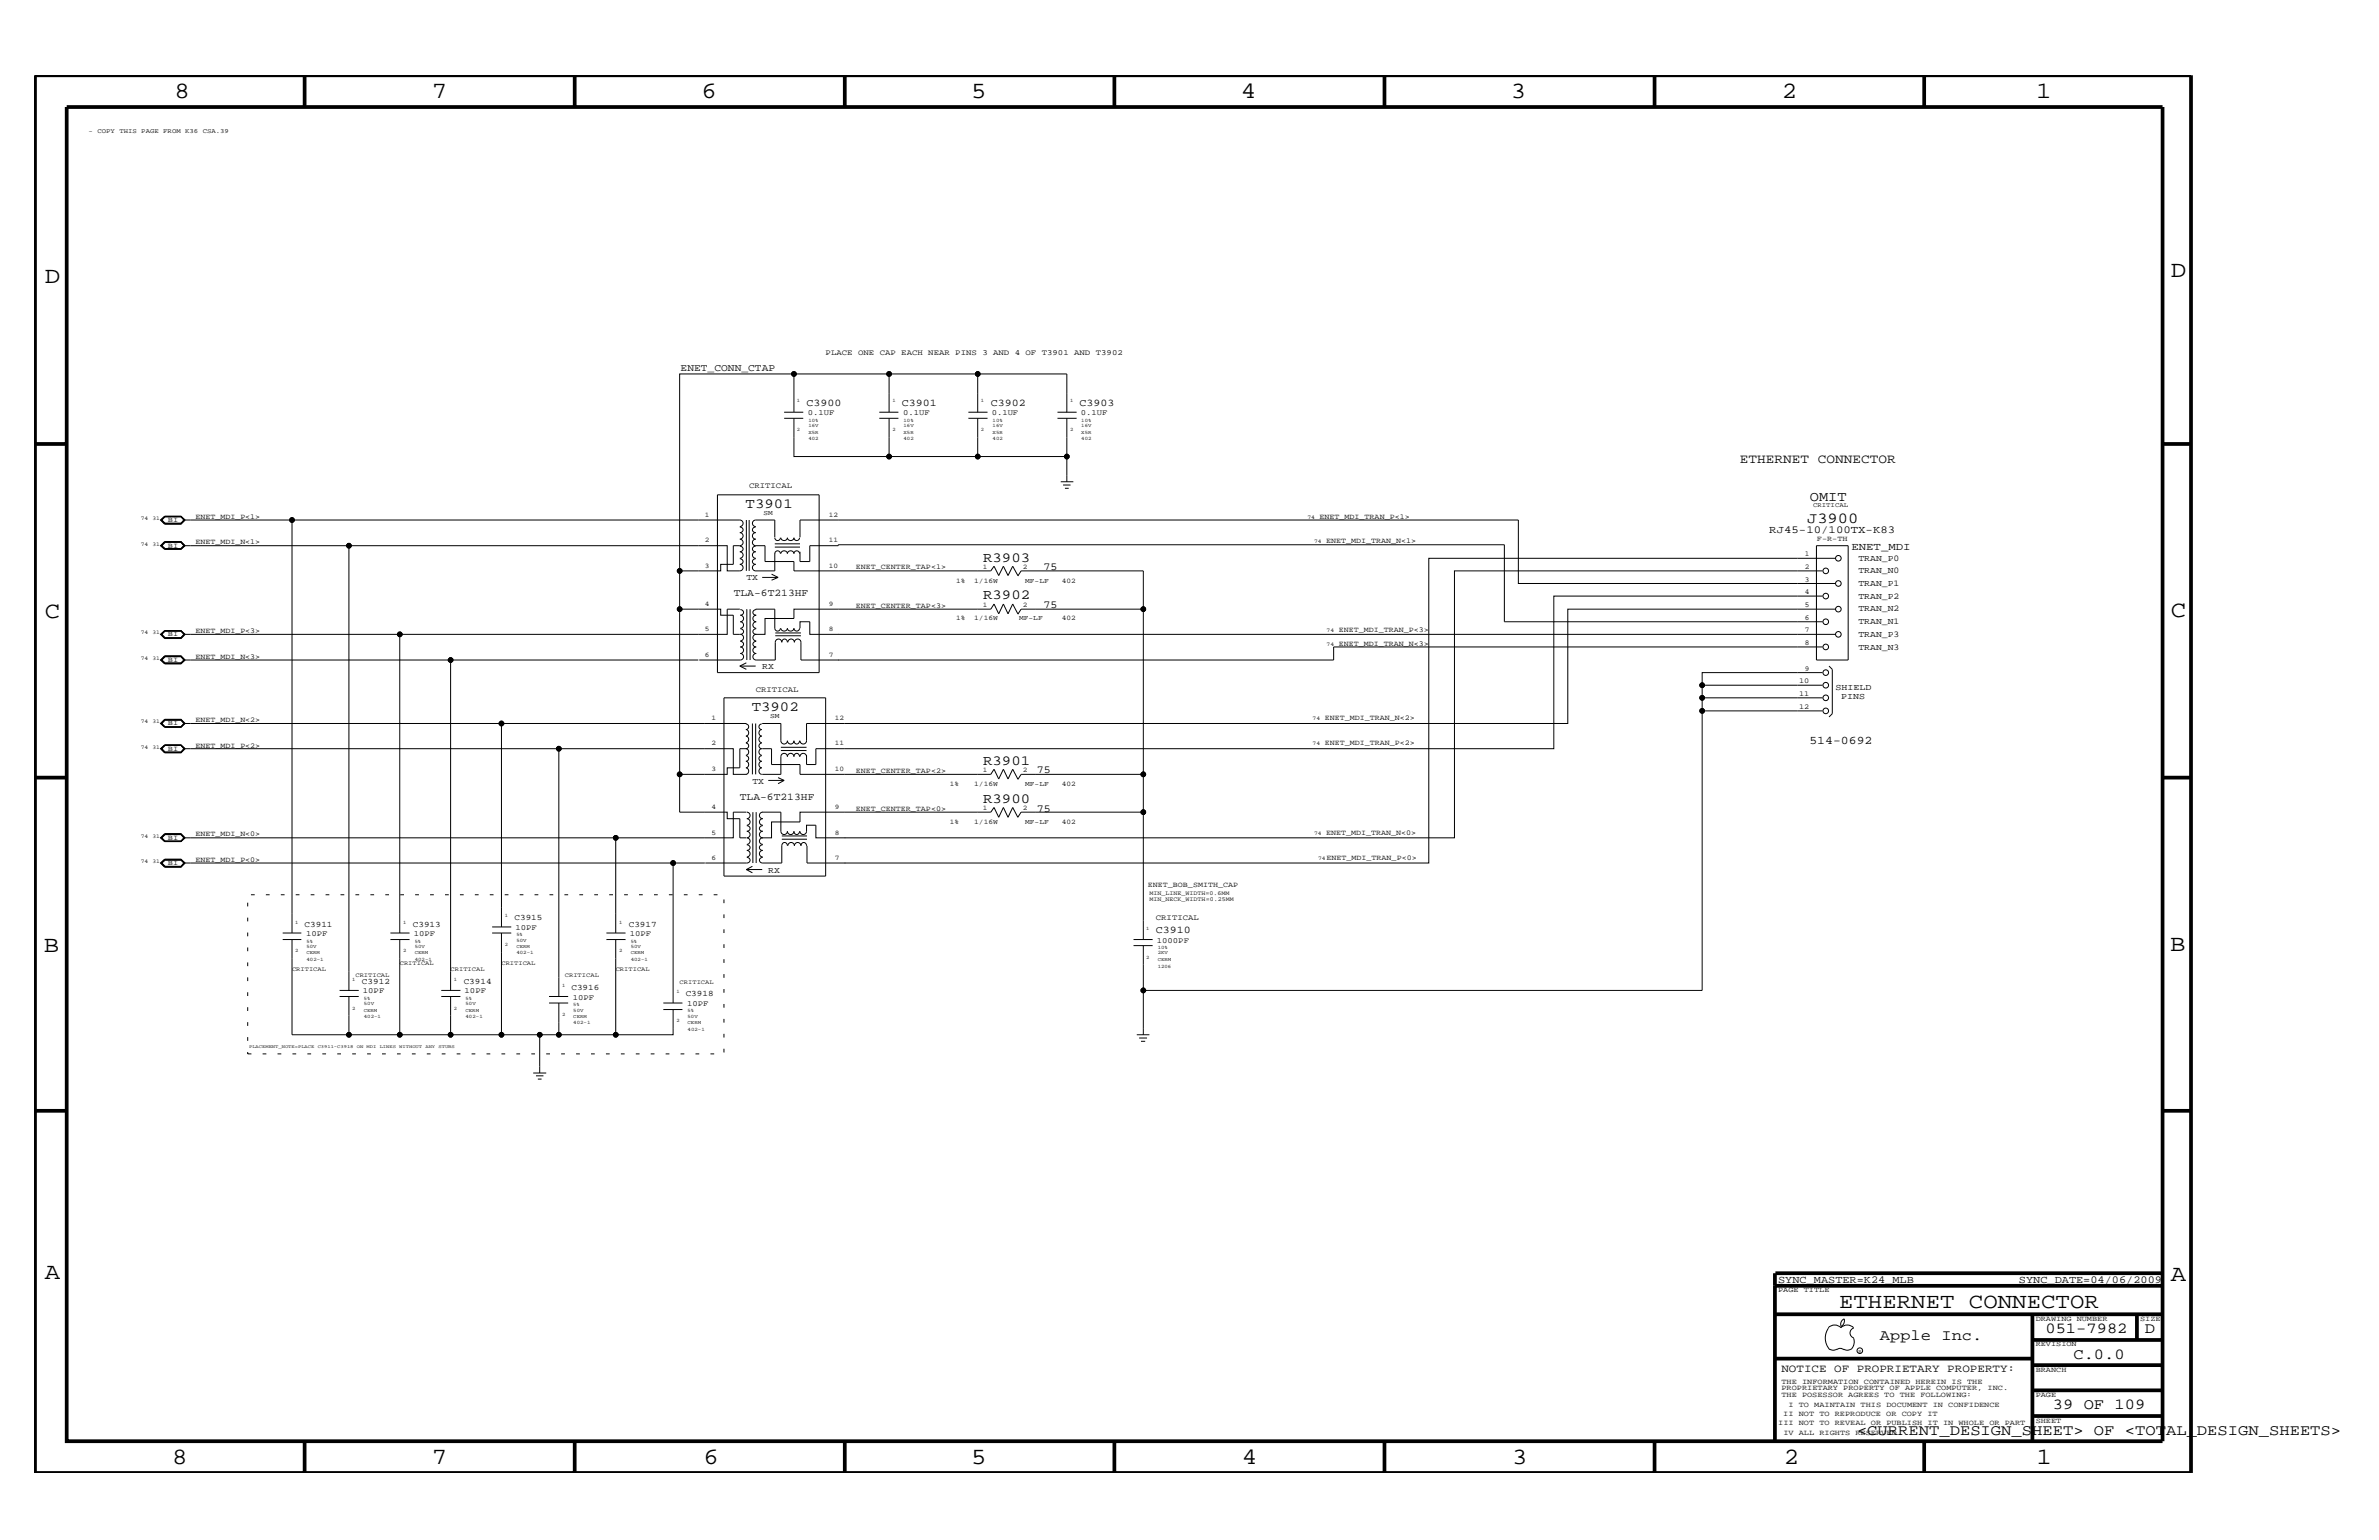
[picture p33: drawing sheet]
<svg xmlns="http://www.w3.org/2000/svg" width="432mm" height="279mm" viewBox="0 0 432 279" stroke-linecap="round" stroke-linejoin="round" font-family="sans-serif">
<defs><g id="words">
<g font-size="4.2">
<text x="31.7" y="17.8">8</text>
<text x="78.4" y="17.8">7</text>
<text x="127.3" y="17.8">6</text>
<text x="176.3" y="17.8">5</text>
<text x="225.2" y="17.8">4</text>
<text x="274.2" y="17.8">3</text>
<text x="323.4" y="17.8">2</text>
<text x="369.6" y="17.8">1</text>
<text x="8.1" y="51.3">D</text>
<text x="394" y="50.3">D</text>
<text x="8.1" y="112.1">C</text>
<text x="394" y="111.9">C</text>
<text x="8" y="172.7">B</text>
<text x="393.9" y="172.5">B</text>
<text x="8.1" y="232">A</text>
<text x="394" y="232.4">A</text>
<text x="31.2" y="265.6">8</text>
<text x="78.4" y="265.6">7</text>
<text x="127.7" y="265.6">6</text>
<text x="176.3" y="265.6">5</text>
<text x="225.4" y="265.6">4</text>
<text x="274.5" y="265.6">3</text>
<text x="323.8" y="265.6">2</text>
<text x="369.7" y="265.6">1</text>
</g>
<text font-size="3.9" x="333.8" y="237.3">ETHERNET CONNECTOR</text>
<g font-size="2.8">
<text x="328" y="94.9">J3900</text>
<text x="341.2" y="243.1">Apple Inc.</text>
<text x="371.3" y="241.9">051-7982</text>
<text x="389.3" y="241.9">D</text>
<text x="376.3" y="246.5">C.0.0</text>
<text x="372.6" y="255.7">39 OF 109</text>
<text x="337.1" y="260.4">&lt;CURRENT_DESIGN_SHEET&gt; OF &lt;TOTAL_DESIGN_SHEETS&gt;</text>
</g>
<g font-size="2.5">
<text x="135.3" y="92.1">T3901</text>
<text x="328.5" y="90.9">OMIT</text>
<text x="178.4" y="101.9">R3903</text>
<text x="178.4" y="108.7">R3902</text>
<text x="136.4" y="129.1">T3902</text>
<text x="178.4" y="138.7">R3901</text>
<text x="178.4" y="145.7">R3900</text>
</g>
<text font-size="2.4" x="315.8" y="84">ETHERNET CONNECTOR</text>
<text font-size="2.1" x="328.4" y="135.1">514-0692</text>
<text font-size="2" x="323.3" y="248.9">NOTICE OF PROPRIETARY PROPERTY:</text>
<g font-size="1.9">
<text x="123.5" y="67.3">ENET_CONN_CTAP</text>
<text x="146.4" y="73.6">C3900</text>
<text x="163.7" y="73.6">C3901</text>
<text x="179.8" y="73.6">C3902</text>
<text x="195.9" y="73.6">C3903</text>
<text x="321.1" y="96.6">RJ45-10/100TX-K83</text>
<text x="336" y="99.9">ENET_MDI</text>
<text x="189.4" y="103.5">75</text>
<text x="133.2" y="108.1">TLA-6T213HF</text>
<text x="189.4" y="110.3">75</text>
<text x="188.2" y="140.3">75</text>
<text x="134.3" y="145.1">TLA-6T213HF</text>
<text x="188.2" y="147.3">75</text>
<text x="209.8" y="169.3">C3910</text>
<text x="322.7" y="232.7">SYNC_MASTER=K24_MLB</text>
<text x="366.4" y="232.7">SYNC_DATE=04/06/2009</text>
</g>
<g font-size="1.6">
<text x="337.3" y="101.7">TRAN_P0</text>
<text x="135.5" y="105.3">TX</text>
<text x="337.3" y="104">TRAN_N0</text>
<text x="337.3" y="106.4">TRAN_P1</text>
<text x="337.3" y="113.2">TRAN_N1</text>
<text x="337.3" y="110.9">TRAN_N2</text>
<text x="337.3" y="108.7">TRAN_P2</text>
<text x="337.3" y="117.9">TRAN_N3</text>
<text x="337.3" y="115.6">TRAN_P3</text>
<text x="138.3" y="121.4">RX</text>
<text x="333.2" y="125.3">SHIELD</text>
<text x="334.2" y="126.8">PINS</text>
<text x="136.6" y="142.2">TX</text>
<text x="139.4" y="158.4">RX</text>
</g>
<g font-size="1.5">
<text x="93.4" y="167">C3915</text>
<text x="55.3" y="168.2">C3911</text>
<text x="74.9" y="168.2">C3913</text>
<text x="114.1" y="168.2">C3917</text>
<text x="65.7" y="178.5">C3912</text>
<text x="84.2" y="178.5">C3914</text>
<text x="103.7" y="179.7">C3916</text>
<text x="124.5" y="180.8">C3918</text>
</g>
<g font-size="1.4">
<text x="149.9" y="64.4">PLACE ONE CAP EACH NEAR PINS 3 AND 4 OF T3901 AND T3902</text>
<text x="146.6" y="75.3">0.1UF</text>
<text x="163.9" y="75.3">0.1UF</text>
<text x="180" y="75.3">0.1UF</text>
<text x="196.2" y="75.3">0.1UF</text>
<text x="136" y="88.6">CRITICAL</text>
<text x="30.5" y="94.7">BI</text>
<text x="35.5" y="94.1">ENET_MDI_P&lt;1&gt;</text>
<text x="239.5" y="94.1">ENET_MDI_TRAN_P&lt;1&gt;</text>
<text x="30.5" y="99.3">BI</text>
<text x="35.5" y="98.7">ENET_MDI_N&lt;1&gt;</text>
<text x="240.7" y="98.6">ENET_MDI_TRAN_N&lt;1&gt;</text>
<text x="327.6" y="101">1</text>
<text x="329.8" y="98.1">F-R-TH</text>
<text x="155.4" y="103.3">ENET_CENTER_TAP&lt;1&gt;</text>
<text x="327.6" y="103.2">2</text>
<text x="327.6" y="105.5">3</text>
<text x="327.6" y="107.8">4</text>
<text x="155.4" y="110.3">ENET_CENTER_TAP&lt;3&gt;</text>
<text x="327.6" y="112.5">6</text>
<text x="327.6" y="110.2">5</text>
<text x="30.5" y="115.4">BI</text>
<text x="35.5" y="119.5">ENET_MDI_N&lt;3&gt;</text>
<text x="35.5" y="114.8">ENET_MDI_P&lt;3&gt;</text>
<text x="243" y="117.2">ENET_MDI_TRAN_N&lt;3&gt;</text>
<text x="243" y="114.8">ENET_MDI_TRAN_P&lt;3&gt;</text>
<text x="327.6" y="117">8</text>
<text x="327.6" y="114.8">7</text>
<text x="30.5" y="120.1">BI</text>
<text x="137.2" y="125.5">CRITICAL</text>
<text x="326.6" y="124">10</text>
<text x="327.6" y="121.7">9</text>
<text x="30.5" y="131.6">BI</text>
<text x="35.5" y="131">ENET_MDI_N&lt;2&gt;</text>
<text x="240.5" y="130.6">ENET_MDI_TRAN_N&lt;2&gt;</text>
<text x="326.6" y="126.3">11</text>
<text x="326.6" y="128.6">12</text>
<text x="30.5" y="136.2">BI</text>
<text x="35.5" y="135.7">ENET_MDI_P&lt;2&gt;</text>
<text x="240.5" y="135.2">ENET_MDI_TRAN_P&lt;2&gt;</text>
<text x="155.4" y="140.2">ENET_CENTER_TAP&lt;2&gt;</text>
<text x="155.4" y="147.2">ENET_CENTER_TAP&lt;0&gt;</text>
<text x="30.5" y="152.3">BI</text>
<text x="35.5" y="151.8">ENET_MDI_N&lt;0&gt;</text>
<text x="240.7" y="151.4">ENET_MDI_TRAN_N&lt;0&gt;</text>
<text x="30.5" y="156.9">BI</text>
<text x="35.5" y="156.4">ENET_MDI_P&lt;0&gt;</text>
<text x="208.4" y="161">ENET_BOB_SMITH_CAP</text>
<text x="240.8" y="156.1">ENET_MDI_TRAN_P&lt;0&gt;</text>
<text x="209.8" y="167">CRITICAL</text>
<text x="55.5" y="169.9">10PF</text>
<text x="75.1" y="169.9">10PF</text>
<text x="93.6" y="168.7">10PF</text>
<text x="114.3" y="169.9">10PF</text>
<text x="210" y="171.1">1000PF</text>
<text x="65.9" y="180.2">10PF</text>
<text x="84.3" y="180.2">10PF</text>
<text x="104" y="181.4">10PF</text>
<text x="124.7" y="182.6">10PF</text>
<text x="322.7" y="234.4">PAGE TITLE</text>
<text x="369.5" y="239.6">DRAWING NUMBER</text>
<text x="388.5" y="239.6">SIZE</text>
<text x="369.5" y="244.2">REVISION</text>
<text x="323.3" y="251.1">THE INFORMATION CONTAINED HEREIN IS THE</text>
<text x="369.5" y="248.9">BRANCH</text>
<text x="323.3" y="253.4">THE POSESSOR AGREES TO THE FOLLOWING:</text>
<text x="323.3" y="252.3">PROPRIETARY PROPERTY OF APPLE COMPUTER, INC.</text>
<text x="323.7" y="256.9">II NOT TO REPRODUCE OR COPY IT</text>
<text x="324.6" y="255.2">I TO MAINTAIN THIS DOCUMENT IN CONFIDENCE</text>
<text x="369.5" y="253.4">PAGE</text>
<text x="322.7" y="258.6">III NOT TO REVEAL OR PUBLISH IT IN WHOLE OR PART</text>
<text x="323.7" y="260.4">IV ALL RIGHTS RESERVED</text>
<text x="369.5" y="258.1">SHEET</text>
</g>
<g font-size="1.3">
<text x="127.9" y="93.8">1</text>
<text x="138.6" y="93.4">SM</text>
<text x="150.5" y="93.8">12</text>
<text x="127.9" y="98.4">2</text>
<text x="150.5" y="98.4">11</text>
<text x="127.9" y="103">3</text>
<text x="150.5" y="103">10</text>
<text x="173.6" y="105.7">1%</text>
<text x="176.8" y="105.7">1/16W</text>
<text x="178.4" y="103.2">1</text>
<text x="185.7" y="103.2">2</text>
<text x="186.1" y="105.7">MF-LF</text>
<text x="192.7" y="105.7">402</text>
<text x="127.9" y="109.9">4</text>
<text x="150.5" y="109.9">9</text>
<text x="173.6" y="112.6">1%</text>
<text x="176.8" y="112.6">1/16W</text>
<text x="178.4" y="110.2">1</text>
<text x="185" y="112.6">MF-LF</text>
<text x="185.7" y="110.2">2</text>
<text x="192.7" y="112.6">402</text>
<text x="127.9" y="114.5">5</text>
<text x="127.9" y="119.2">6</text>
<text x="150.5" y="119.2">7</text>
<text x="150.5" y="114.5">8</text>
<text x="129.1" y="130.7">1</text>
<text x="139.8" y="130.3">SM</text>
<text x="151.6" y="130.7">12</text>
<text x="129.1" y="135.2">2</text>
<text x="151.6" y="135.2">11</text>
<text x="129.1" y="139.9">3</text>
<text x="151.6" y="139.9">10</text>
<text x="172.4" y="142.5">1%</text>
<text x="176.8" y="142.5">1/16W</text>
<text x="178.4" y="140.2">1</text>
<text x="185.7" y="140.2">2</text>
<text x="186.1" y="142.5">MF-LF</text>
<text x="192.7" y="142.5">402</text>
<text x="129.1" y="146.8">4</text>
<text x="151.6" y="146.8">9</text>
<text x="172.4" y="149.5">1%</text>
<text x="176.8" y="149.5">1/16W</text>
<text x="178.4" y="147">1</text>
<text x="185.7" y="147">2</text>
<text x="186.1" y="149.5">MF-LF</text>
<text x="192.7" y="149.5">402</text>
<text x="129.1" y="151.4">5</text>
<text x="151.6" y="151.4">8</text>
<text x="129.1" y="156.1">6</text>
<text x="151.6" y="156.1">7</text>
</g>
<g font-size="1.2">
<text x="16.1" y="24.1">- COPY THIS PAGE FROM K36 CSA.39</text>
<text x="329.1" y="92.1">CRITICAL</text>
</g>
<g font-size="1.1">
<text x="208.6" y="163.5">MIN_NECK_WIDTH=0.25MM</text>
<text x="208.6" y="162.3">MIN_LINE_WIDTH=0.6MM</text>
<text x="53" y="176.2">CRITICAL</text>
<text x="64.5" y="177.3">CRITICAL</text>
<text x="72.6" y="175">CRITICAL</text>
<text x="81.8" y="176.2">CRITICAL</text>
<text x="91" y="175">CRITICAL</text>
<text x="102.5" y="177.3">CRITICAL</text>
<text x="111.8" y="176.2">CRITICAL</text>
<text x="123.4" y="178.5">CRITICAL</text>
</g>
<g font-size="1">
<text x="25.6" y="94.3">74</text>
<text x="27.7" y="94.3">31</text>
<text x="237.3" y="94.1">74</text>
<text x="25.6" y="99">74</text>
<text x="27.7" y="99">31</text>
<text x="238.5" y="98.6">74</text>
<text x="25.6" y="119.7">74</text>
<text x="25.6" y="115.1">74</text>
<text x="27.7" y="119.7">31</text>
<text x="27.7" y="115.1">31</text>
<text x="240.8" y="117.2">74</text>
<text x="240.8" y="114.8">74</text>
<text x="25.6" y="131.3">74</text>
<text x="27.7" y="131.3">31</text>
<text x="238.3" y="130.6">74</text>
<text x="25.6" y="135.8">74</text>
<text x="27.7" y="135.8">31</text>
<text x="238.3" y="135.2">74</text>
<text x="25.6" y="152">74</text>
<text x="27.7" y="152">31</text>
<text x="238.5" y="151.4">74</text>
<text x="25.6" y="156.6">74</text>
<text x="27.7" y="156.6">31</text>
<text x="239.3" y="156.1">74</text>
</g>
<g font-size=".9">
<text x="144.6" y="73">1</text>
<text x="146.7" y="76.5">10%</text>
<text x="146.7" y="77.5">16V</text>
<text x="162" y="73">1</text>
<text x="164" y="76.5">10%</text>
<text x="164" y="77.5">16V</text>
<text x="178.1" y="73">1</text>
<text x="180.2" y="77.5">16V</text>
<text x="180.2" y="76.5">10%</text>
<text x="194.2" y="73">1</text>
<text x="196.3" y="76.5">10%</text>
<text x="196.3" y="77.5">16V</text>
<text x="144.6" y="78.2">2</text>
<text x="146.7" y="78.7">X5R</text>
<text x="146.7" y="79.9">402</text>
<text x="162" y="78.2">2</text>
<text x="164" y="78.7">X5R</text>
<text x="164" y="79.9">402</text>
<text x="178.1" y="78.2">2</text>
<text x="180.2" y="78.7">X5R</text>
<text x="180.2" y="79.9">402</text>
<text x="194.2" y="78.2">2</text>
<text x="196.3" y="78.7">X5R</text>
<text x="196.3" y="79.9">402</text>
<text x="53.6" y="167.6">1</text>
<text x="73.2" y="167.6">1</text>
<text x="91.6" y="166.4">1</text>
<text x="112.4" y="167.6">1</text>
<text x="53.6" y="172.7">2</text>
<text x="55.6" y="172.1">50V</text>
<text x="55.6" y="173.2">CERM</text>
<text x="55.6" y="171.1">5%</text>
<text x="73.2" y="172.7">2</text>
<text x="75.3" y="172.1">50V</text>
<text x="75.3" y="171.1">5%</text>
<text x="75.3" y="173.2">CERM</text>
<text x="91.6" y="171.6">2</text>
<text x="93.7" y="173.2">402-1</text>
<text x="93.7" y="169.9">5%</text>
<text x="93.7" y="172.1">CERM</text>
<text x="93.7" y="170.9">50V</text>
<text x="112.4" y="172.7">2</text>
<text x="114.5" y="172.1">50V</text>
<text x="114.5" y="173.2">CERM</text>
<text x="114.5" y="171.1">5%</text>
<text x="208" y="168.7">1</text>
<text x="208" y="173.9">2</text>
<text x="210.1" y="172.2">10%</text>
<text x="210.1" y="173.2">2KV</text>
<text x="55.6" y="174.4">402-1</text>
<text x="63.9" y="177.9">1</text>
<text x="75.3" y="174.4">402-1</text>
<text x="82.4" y="177.9">1</text>
<text x="102" y="179.1">1</text>
<text x="114.5" y="174.4">402-1</text>
<text x="210.1" y="174.4">CERM</text>
<text x="210.1" y="175.5">1206</text>
<text x="63.9" y="183.2">2</text>
<text x="66" y="184.8">402-1</text>
<text x="66" y="181.4">5%</text>
<text x="66" y="182.4">50V</text>
<text x="66" y="183.6">CERM</text>
<text x="82.4" y="183.2">2</text>
<text x="84.5" y="184.8">402-1</text>
<text x="84.5" y="182.4">50V</text>
<text x="84.5" y="183.6">CERM</text>
<text x="84.5" y="181.4">5%</text>
<text x="102" y="184.3">2</text>
<text x="104.1" y="185.9">402-1</text>
<text x="104.1" y="183.6">50V</text>
<text x="104.1" y="182.6">5%</text>
<text x="104.1" y="184.8">CERM</text>
<text x="122.8" y="180.2">1</text>
<text x="122.8" y="185.4">2</text>
<text x="124.8" y="183.7">5%</text>
<text x="124.8" y="185.9">CERM</text>
<text x="124.8" y="184.8">50V</text>
<text x="124.8" y="187.1">402-1</text>
<text x="337.3" y="245.4">R</text>
</g>
<g font-size=".8">
<text x="45.2" y="190.1">PLACEMENT_NOTE=PLACE</text>
<text x="57.7" y="190.1">C3911-C3918</text>
<text x="64.8" y="190.1">ON</text>
<text x="66.5" y="190.1">MDI</text>
<text x="68.9" y="190.1">LINES</text>
<text x="72.5" y="190.1">WITHOUT</text>
<text x="77.2" y="190.1">ANY</text>
<text x="79.6" y="190.1">STUBS</text>
</g>
</g></defs>
<g fill="none" stroke="#000" stroke-width=".18">
<path d="M142.3 75.9h3.5M142.3 74.8h3.5M144.1 74.8v-7h-20.7v35.8h7.4v-1.2h2.3v-3.4h1.2M144.1 75.9v6.9h17.3M144.1 67.8h17.3M159.6 75.9h3.5M159.6 74.8h3.5M161.4 75.9v6.9h16.1M161.4 74.8v-7h16.1v7M175.8 75.9h3.4M175.8 74.8h3.4M177.5 75.9v6.9h16.1"/>
<path d="M177.5 67.8h16.1v7M191.9 75.9h3.5M191.9 74.8h3.5M193.6 75.9v11.5M29.1 94.3l.8-.6h3l.7 .6-.7 .8h-3zM29.2 94.3l.7-.6h3l.6 .6-.6 .7h-3zM29.3 94.3l.6-.5h3l.5 .5-.5 .6h-3zM29.9 98.3h3l.5 .7-.5 .6h-3M29.9 98.3h3l.6 .7-.6 .6h-3M29.9 98.2h3l.7 .8-.7 .7h-3l-.8-.7zM29.9 98.3l-.7 .7 .7 .6M29.9 98.3l-.6 .7 .6 .6"/>
<path d="M33.4 94.3l-.5 .6h-2.9l-.6-.6 .6-.5h2.9l.5 .5h100.9a.59 .59 0 0 1 .6 .6 .59 .59 0 0 1-.6 .6M33.4 99l-.5 .5h-2.9l-.6-.5 .6-.6h2.9l.5 .6h29.9M53 94.3v75M130.2 89.8h18.5v32.2h-18.5zM134.3 99.1l.3 .1 .3 .4-.1 .2-.5 .3M134.3 97.8a.59 .59 0 0 1 .6 .6 .59 .59 0 0 1-.6 .6M134.3 95.6l.3 .1 .3 .4-.1 .3-.5 .2M134.3 96.6a.59 .59 0 0 1 .6 .6 .59 .59 0 0 1-.6 .6M135.5 94.3v9.3M136 94.3v9.3M137.2 95.6l-.3 .1-.3 .4a.57 .57 0 0 0 .6 .5 .59 .59 0 0 0-.6 .6 .59 .59 0 0 0 .6 .6 .59 .59 0 0 0-.6 .6 .59 .59 0 0 0 .6 .6h1.7v2.9h5.2v1.7h35.7l.6-.9 .9 1.7 .8-1.7 .9 1.7 .8-1.7 .9 1.7M137.2 99.1l-.3 .1-.3 .4a.57 .57 0 0 0 .6 .5 .59 .59 0 0 0-.6 .6 .59 .59 0 0 0 .6 .6"/>
<path d="M137.2 95.5a.59 .59 0 0 1-.6-.6 .59 .59 0 0 1 .6-.6h3.4v3.2M140.6 97.6a.51 .51 0 0 0 .5 .5 .51 .51 0 0 0 .5-.5M140.6 98.7h4.6M140.6 99.3h4.6M141.7 97.6a.6 .6 0 0 0 .6 .5 .6 .6 0 0 0 .6-.5 .6 .6 0 0 0 .6 .5 .6 .6 0 0 0 .6-.5 .51 .51 0 0 0 .5 .5 .51 .51 0 0 0 .5-.5M145.2 97.5v-3.2h130.4v11.6h57.6M192.5 87.4h2.3M193 88h1.3M193.3 88.6h.7M329.7 99h5.7v20.7h-5.7zM29.1 115.1l.8-.7h3l.7 .7-.7 .8h-3zM29.3 115.1l.6-.6h3l.5 .6-.5 .7h-3z"/>
<path d="M29.9 114.4h3l.6 .7-.6 .7h-3M29.9 114.4l-.7 .7 .7 .7M29.9 119.1h3l.5 .6-.5 .6h-3l-.6-.6zM29.9 119.1h3l.6 .6-.6 .7h-3M29.9 119h3l.7 .7-.7 .7h-3l-.8-.7zM29.9 119.1l-.7 .6 .7 .7M33.4 115.1l-.5 .6h-2.9l-.6-.6 .6-.6h2.9l.5 .6h39.2M33.4 119.7l-.5 .6h-2.9l-.6-.6 .6-.5h2.9l.5 .5h48.4M123.4 103.6v6.9M126.7 119.7h-44.9v60M134.3 115.1h-1.2v-3.5h-2.3v-1.1h-7.4v30h8.6v-1.2h2.3v-3.5h1.2M134.3 103.6h-2.3v-4.6h-68.7v80.7"/>
<path d="M134.3 110.5h-2.3v4.6h-59.4v54.2M134.3 101.4h.3l.3 .5-.1 .2-.5 .3M134.3 102.4a.59 .59 0 0 1 .6 .6 .59 .59 0 0 1-.6 .6M134.3 100.1a.59 .59 0 0 1 .6 .6 .59 .59 0 0 1-.6 .6M134.4 116.4h.3l.3 .5-.3 .4-.3 .1a.59 .59 0 0 1 .6 .6 .59 .59 0 0 1-.6 .6 .59 .59 0 0 1 .6 .6 .59 .59 0 0 1-.6 .5h-7.5M134.4 114.1h.3l.3 .5-.3 .4-.3 .1a.59 .59 0 0 1 .6 .6 .59 .59 0 0 1-.6 .6M134.4 110.6l.3 .1 .3 .4-.3 .4-.3 .1a.59 .59 0 0 1 .6 .6 .59 .59 0 0 1-.6 .6 .59 .59 0 0 1 .6 .6 .59 .59 0 0 1-.6 .6M135.6 110.5v9.2M136.1 110.5v9.2M137.2 110.5h3.4v3.5a.51 .51 0 0 0 .5 .5 .51 .51 0 0 0 .5-.5M137.2 116.4h-.3l-.2 .5a.57 .57 0 0 0 .6 .5 .59 .59 0 0 0-.6 .6 .59 .59 0 0 0 .6 .6 .59 .59 0 0 0-.6 .6 .59 .59 0 0 0 .6 .5h3.4v-3.2a.59 .59 0 0 1 .6-.6 .59 .59 0 0 1 .6 .6l.1-.3 .4-.3 .4 .3 .1 .3M137.2 114.1h-.3l-.2 .5a.57 .57 0 0 0 .6 .5 .59 .59 0 0 0-.6 .6 .59 .59 0 0 0 .6 .6"/>
<path d="M137.2 110.6l-.3 .1-.2 .4a.57 .57 0 0 0 .5 .5 .59 .59 0 0 0-.5 .6 .59 .59 0 0 0 .5 .6 .59 .59 0 0 0-.5 .6 .59 .59 0 0 0 .6 .6M138.3 104.8h2.9M140 104.2l1.2 .6M140.6 100.4v3.2h-3.4a.59 .59 0 0 1-.6-.6 .59 .59 0 0 1 .6-.6 .53 .53 0 0 1-.6-.8l.6-.2M140.6 100.4a.51 .51 0 0 1 .5-.5 .51 .51 0 0 1 .5 .5M140.7 114.8h4.7M140.7 115.3h4.7M141.2 104.8l-1.2 .5M141.7 114a.6 .6 0 0 0 .6 .5 .6 .6 0 0 0 .6-.5 .6 .6 0 0 0 .6 .5 .6 .6 0 0 0 .6-.5 .51 .51 0 0 0 .5 .5 .51 .51 0 0 0 .5-.5M141.7 100.4a.6 .6 0 0 1 .6-.5 .6 .6 0 0 1 .6 .5 .6 .6 0 0 1 .6-.5 .6 .6 0 0 1 .6 .5 .51 .51 0 0 1 .5-.5 .51 .51 0 0 1 .5 .5M143 116.5a.59 .59 0 0 1 .6-.6 .59 .59 0 0 1 .6 .6 .59 .59 0 0 1 .6-.6 .59 .59 0 0 1 .6 .6v3.2h96.7v-2.3h88.7M145.2 114v-1.2h1.8v2.3h5.2"/>
<path d="M145.2 100.1v1.8h1.8v-2.9h5.1v-.2h121v14h57.7M152.1 115.1h181.1M184.7 111.4l-.9-1.8-.8 1.8-.9-1.8-.8 1.8-.9-1.8-.6 .9h-35.7v1.7h-5.2v2.9h-1.7M184.7 104.5l.6-.9h22.2v6.9M207.5 110.5v30h-22.2l-.6 .9M207.5 110.5h-22.2l-.6 .9M330.8 108.1h-48.8v27.7h-133.9v2.9h-1.7v-1.7M330.8 103.6h-66.8v48.4h-110.7M333.2 110.5h-48.6v20.8h-138.2v3.1a.59 .59 0 0 1-.6 .6 .59 .59 0 0 1-.6-.6M333.2 101.3h-73.9v55.3h-106M29.1 131.3l.8-.8h3l.7 .8-.7 .6h-3zM29.1 135.8l.8-.6h3l.7 .6-.7 .8h-3z"/>
<path d="M29.3 135.8l.6-.6h3l.5 .6-.5 .7h-3zM29.9 130.6h3l.5 .7-.5 .6h-3l-.6-.6zM29.9 130.6h3l.6 .7-.6 .6h-3M29.9 130.6l-.7 .7 .7 .6M29.9 135.2h3l.6 .6-.6 .7h-3M29.9 135.2l-.7 .6 .7 .7M33.4 131.3l-.5 .6h-2.9l-.6-.6 .6-.6h2.9l.5 .6h57.6M33.4 135.8l-.5 .6h-2.9l-.6-.6 .6-.6h2.9l.5 .6h68M131.4 126.6h18.5v32.3h-18.5zM134.3 120.8h2.9M134.3 120.8l1.2 .6M135.4 137.1a.51 .51 0 0 1 .5 .5 .51 .51 0 0 1-.5 .5 .6 .6 0 0 1 .5 .6 .6 .6 0 0 1-.5 .6 .6 .6 0 0 1 .5 .6 .6 .6 0 0 1-.5 .6"/>
<path d="M135.4 134.8a.51 .51 0 0 1 .5 .5 .51 .51 0 0 1-.5 .5 .6 .6 0 0 1 .5 .6 .6 .6 0 0 1-.5 .6M135.4 131.3a.51 .51 0 0 1 .5 .6 .51 .51 0 0 1-.5 .5 .6 .6 0 0 1 .5 .6 .6 .6 0 0 1-.5 .5 .6 .6 0 0 1 .5 .6 .6 .6 0 0 1-.5 .6M135.5 131.3h-44.5v36.9M135.5 120.3l-1.2 .5M136.6 131.3v9.2M137.2 131.3v9.2M138.3 137.1a.51 .51 0 0 0-.5 .5 .51 .51 0 0 0 .5 .5 .6 .6 0 0 0-.5 .6 .6 .6 0 0 0 .5 .6 .6 .6 0 0 0-.5 .6 .6 .6 0 0 0 .5 .6M138.3 131.3a.51 .51 0 0 0-.5 .6 .51 .51 0 0 0 .5 .5 .6 .6 0 0 0-.5 .6 .6 .6 0 0 0 .5 .5 .6 .6 0 0 0-.5 .6 .6 .6 0 0 0 .5 .6M138.3 134.8a.51 .51 0 0 0-.5 .5 .51 .51 0 0 0 .5 .5 .6 .6 0 0 0-.5 .6 .6 .6 0 0 0 .5 .6M138.3 131.3h3.4v3.1a.59 .59 0 0 0 .6 .6 .59 .59 0 0 0 .6-.6 .59 .59 0 0 0 .6 .6 .59 .59 0 0 0 .6-.6l.1 .3 .4 .3 .4-.3 .1-.3M138.3 135.8h1.7v2.9h5.2v1.8h34.6l.6-.9 .9 1.7 .8-1.7 .9 1.7 .8-1.7 .9 1.7M141.7 135.6h4.7"/>
<path d="M141.7 136.2h4.7M145.1 137.3l-.1-.3-.4-.3-.4 .3-.1 .3a.59 .59 0 0 0-.6-.6 .59 .59 0 0 0-.6 .6 .59 .59 0 0 0-.6-.6 .59 .59 0 0 0-.6 .6v3.2h-3.4M145.2 137.3a.59 .59 0 0 1 .6-.6 .59 .59 0 0 1 .6 .6M308.9 129v50.7h-101.4M308.9 124.3v2.3M330.8 126.6h-21.9v2.4h21.9M330.8 122h-21.9v2.3h21.9M332 120.8l.6 .6v8.1l-.6 .6M29.1 156.6l.8-.7h3l.7 .7-.7 .7h-3zM29.2 152l.7-.7h3l.6 .7-.6 .7h-3zM29.3 156.6l.6-.6h3l.5 .6-.5 .7h-3zM29.9 151.4h3l.5 .6-.5 .6h-3l-.6-.6z"/>
<path d="M29.9 151.2h3l.7 .8-.7 .7h-3l-.8-.7zM29.9 155.9h3l.6 .7-.6 .7h-3M29.9 155.9l-.7 .7 .7 .7M33.4 152l-.5 .6h-2.9l-.6-.6 .6-.6h2.9l.5 .6h78.4M33.4 156.6l-.5 .6h-2.9l-.6-.6 .6-.5h2.9l.5 .5h88.8M123.4 140.5v6.8h8.6v1.2h2.3v3.5h1.2M127.9 156.6h-5.7v25.4M128 156.6h7.6M135.5 140.5h-2.4v-4.7h-31.7v45M135.5 147.3h-2.4v4.7h-21.3v17.3M135.5 157.8h2.8M135.5 157.8l1.1 .6"/>
<path d="M135.6 154.3a.59 .59 0 0 1 .5 .6 .59 .59 0 0 1-.5 .6M135.6 155.6h.3l.2 .5v.2l-.5 .3M135.6 153.3h.3l.2 .5v.2l-.5 .3M135.6 152a.59 .59 0 0 1 .5 .6 .59 .59 0 0 1-.5 .6M135.6 150.8a.59 .59 0 0 1 .5 .6 .59 .59 0 0 1-.5 .6M135.6 149.8l.3 .1 .2 .4v.3l-.5 .2M135.6 148.5a.59 .59 0 0 1 .5 .6 .59 .59 0 0 1-.5 .6M135.6 147.3a.59 .59 0 0 1 .5 .6 .59 .59 0 0 1-.5 .6M136.6 157.2l-1.1 .6M136.7 147.3v9.3M137.2 147.3v9.3M138.3 147.3h3.4v3.5a.59 .59 0 0 0 .6 .6 .59 .59 0 0 0 .6-.6 .59 .59 0 0 0 .6 .6 .59 .59 0 0 0 .6-.6l.1 .3 .4 .3 .4-.3 .1-.3"/>
<path d="M138.4 153.3h-.3l-.3 .5a.57 .57 0 0 0 .6 .5 .59 .59 0 0 0-.6 .6 .59 .59 0 0 0 .6 .6M138.4 149.8l-.3 .1-.3 .4a.57 .57 0 0 0 .6 .5 .59 .59 0 0 0-.6 .6 .59 .59 0 0 0 .6 .6 .59 .59 0 0 0-.6 .6 .59 .59 0 0 0 .6 .6M138.4 147.3a.59 .59 0 0 0-.6 .6 .59 .59 0 0 0 .6 .6 .59 .59 0 0 0-.6 .6 .59 .59 0 0 0 .6 .6M139.4 141.6h2.9M141.2 141.1l1.1 .5M141.9 151.7h4.6M141.9 152.3h4.6M142.3 141.6l-1.1 .6M142.9 153.4l-.2-.5h-.3l-.4 .2-.1 3.5h-3.5a.53 .53 0 0 1-.5-.8l.5-.2M143 153.4a.59 .59 0 0 1 .6-.5 .59 .59 0 0 1 .6 .5 .59 .59 0 0 1 .6-.5 .59 .59 0 0 1 .6 .5v-.3l.5-.2 .4 .2 .1 .3M145.2 150.8a.59 .59 0 0 0 .6 .6 .59 .59 0 0 0 .6-.6v-1.1h1.7v2.3h5.3M146.5 153.4v3.2h6.9"/>
<path d="M207.5 147.3h-22.2l-.6 1-.9-1.8-.8 1.8-.9-1.8-.8 1.8-.9-1.8-.6 .8h-34.6v1.8h-5.2v2.9h-1.7M207.5 140.5v30M51.3 170.5h3.4M51.3 169.3h3.4M53 170.5v17.2h10.3M61.6 179.7h3.5M70.9 170.5h3.4M70.9 169.3h3.4M72.6 170.5v17.2h9.2M80.1 179.7h3.5M89.3 169.3h3.5M89.3 168.2h3.5"/>
<path d="M91 169.3v18.4M110.1 170.5h3.4M110.1 169.3h3.4M111.8 170.5v17.2h-10.4M205.7 170.5h3.5M205.7 171.6h3.5M207.5 171.6v16.1M61.6 180.8h3.5M63.3 180.8v6.9h9.3M80.1 180.8h3.5M81.8 180.8v6.9h9.2M96.8 194.7h2.3"/>
<path d="M97.3 195.2h1.3M97.6 195.8h.7M98 187.7v7M99.7 180.8h3.4M99.7 182h3.4M101.4 182v5.7h-10.4M120.4 182h3.5M120.4 183.2h3.5M122.2 183.2v4.5h-10.4M206.3 187.7h2.3M206.8 188.3h1.4M207.1 188.9h.8"/>
<path d="M334.7 239.3l.1 .3a1.19 1.19 0 0 1-.6 1.1M334.8 239.3a1.02 1.02 0 0 0-.6 1.3M331.8 240.9a1.61 1.61 0 0 1 2.4 0M331.9 241a3.1 3.1 0 0 0 .2 3.9M332.1 244.8l.6 .2 .7-.2M333.4 244.9l.6-.3 .7 .3M334.1 240.9a1.61 1.61 0 0 1 2.3 0M334.6 244.8l.7 .2 .6-.2M336.4 242.8l.2 .6a1.95 1.95 0 0 1-.6 1.4M336.5 240.9a.93 .93 0 0 0-.7 .9 .93 .93 0 0 0 .7 .9"/>
<circle cx="144.1" cy="67.8" r=".42"/>
<circle cx="161.4" cy="67.8" r=".42"/>
<circle cx="177.5" cy="67.8" r=".42"/>
<circle cx="53" cy="94.3" r=".42"/>
<circle cx="63.3" cy="99" r=".42"/>
<circle cx="161.4" cy="82.8" r=".42"/>
<circle cx="177.5" cy="82.8" r=".42"/>
<circle cx="193.6" cy="82.8" r=".42"/>
<circle cx="72.6" cy="115.1" r=".42"/>
<circle cx="81.8" cy="119.7" r=".42"/>
<circle cx="123.4" cy="110.5" r=".42"/>
<circle cx="123.4" cy="103.6" r=".42"/>
<circle cx="207.5" cy="110.5" r=".42"/>
<circle cx="331.4" cy="117.4" r=".51"/>
<circle cx="331.4" cy="103.6" r=".51"/>
<circle cx="331.4" cy="112.8" r=".51"/>
<circle cx="331.4" cy="108.1" r=".51"/>
<circle cx="333.7" cy="105.9" r=".51"/>
<circle cx="333.7" cy="101.3" r=".51"/>
<circle cx="333.7" cy="110.5" r=".51"/>
<circle cx="333.7" cy="115.1" r=".51"/>
<circle cx="91" cy="131.3" r=".42"/>
<circle cx="101.4" cy="135.8" r=".42"/>
<circle cx="308.9" cy="126.6" r=".42"/>
<circle cx="308.9" cy="129" r=".42"/>
<circle cx="308.9" cy="124.3" r=".42"/>
<circle cx="331.4" cy="126.6" r=".51"/>
<circle cx="331.4" cy="122" r=".51"/>
<circle cx="331.4" cy="129" r=".51"/>
<circle cx="331.4" cy="124.3" r=".51"/>
<circle cx="111.8" cy="152" r=".42"/>
<circle cx="122.2" cy="156.6" r=".42"/>
<circle cx="123.4" cy="140.5" r=".42"/>
<circle cx="207.5" cy="147.3" r=".42"/>
<circle cx="207.5" cy="140.5" r=".42"/>
<circle cx="207.5" cy="179.7" r=".42"/>
<circle cx="63.3" cy="187.7" r=".42"/>
<circle cx="72.6" cy="187.7" r=".42"/>
<circle cx="81.8" cy="187.7" r=".42"/>
<circle cx="91" cy="187.7" r=".42"/>
<circle cx="98" cy="187.7" r=".42"/>
<circle cx="101.4" cy="187.7" r=".42"/>
<circle cx="111.8" cy="187.7" r=".42"/>
<circle cx="337.6" cy="245.1" r=".51"/>
</g>
<g fill="none" stroke="#000" stroke-width=".68" stroke-linecap="butt">
<path d="M6.4 13.7h391.3v253.5h-391.3zM12.1 19.4h380.4v242.1h-380.4zM55.3 13.7v5.7M104.3 13.7v5.7M153.3 13.7v5.7M202.3 13.7v5.7M251.3 13.7v5.7M300.3 13.7v5.7M349.3 13.7v5.7M6.4 80.5h5.7M392.5 80.5h5.2M6.4 141.1h5.7"/>
<path d="M392.5 141.1h5.2M6.4 201.5h5.7M392.5 201.5h5.2M322.2 231v30.5M322.2 233.3h70.3M322.2 238.4h70.3M322.2 231h70.3M368.9 238.4v23.1M387.9 238.4v4.7M322.2 246.5h46.7M368.9 256.9h23.6M368.9 252.3h23.6"/>
<path d="M368.9 247.7h23.6M368.9 243.1h23.6M55.3 261.5v5.7M104.3 261.5v5.7M153.3 261.5v5.7M202.3 261.7v5.5M251.3 261.5v5.7M300.3 261.5v5.7M349.3 261.5v5.7"/>
</g>
<path d="M45 162.3h86.4v28.9h-86.4z" fill="none" stroke="#000" stroke-width=".18" stroke-dasharray=".7 2" stroke-linecap="butt"/>
<g fill="#000">
<circle cx="144.1" cy="67.8" r=".42"/>
<circle cx="161.4" cy="67.8" r=".42"/>
<circle cx="177.5" cy="67.8" r=".42"/>
<circle cx="53" cy="94.3" r=".42"/>
<circle cx="63.3" cy="99" r=".42"/>
<circle cx="161.4" cy="82.8" r=".42"/>
<circle cx="177.5" cy="82.8" r=".42"/>
<circle cx="193.6" cy="82.8" r=".42"/>
<circle cx="72.6" cy="115.1" r=".42"/>
<circle cx="81.8" cy="119.7" r=".42"/>
<circle cx="123.4" cy="110.5" r=".42"/>
<circle cx="123.4" cy="103.6" r=".42"/>
<circle cx="207.5" cy="110.5" r=".42"/>
<circle cx="91" cy="131.3" r=".42"/>
<circle cx="101.4" cy="135.8" r=".42"/>
<circle cx="308.9" cy="126.6" r=".42"/>
<circle cx="308.9" cy="129" r=".42"/>
<circle cx="308.9" cy="124.3" r=".42"/>
<circle cx="111.8" cy="152" r=".42"/>
<circle cx="122.2" cy="156.6" r=".42"/>
<circle cx="123.4" cy="140.5" r=".42"/>
<circle cx="207.5" cy="147.3" r=".42"/>
<circle cx="207.5" cy="140.5" r=".42"/>
<circle cx="207.5" cy="179.7" r=".42"/>
<circle cx="63.3" cy="187.7" r=".42"/>
<circle cx="72.6" cy="187.7" r=".42"/>
<circle cx="81.8" cy="187.7" r=".42"/>
<circle cx="91" cy="187.7" r=".42"/>
<circle cx="98" cy="187.7" r=".42"/>
<circle cx="101.4" cy="187.7" r=".42"/>
<circle cx="111.8" cy="187.7" r=".42"/>
</g>
<use href="#words"/>
</svg>
